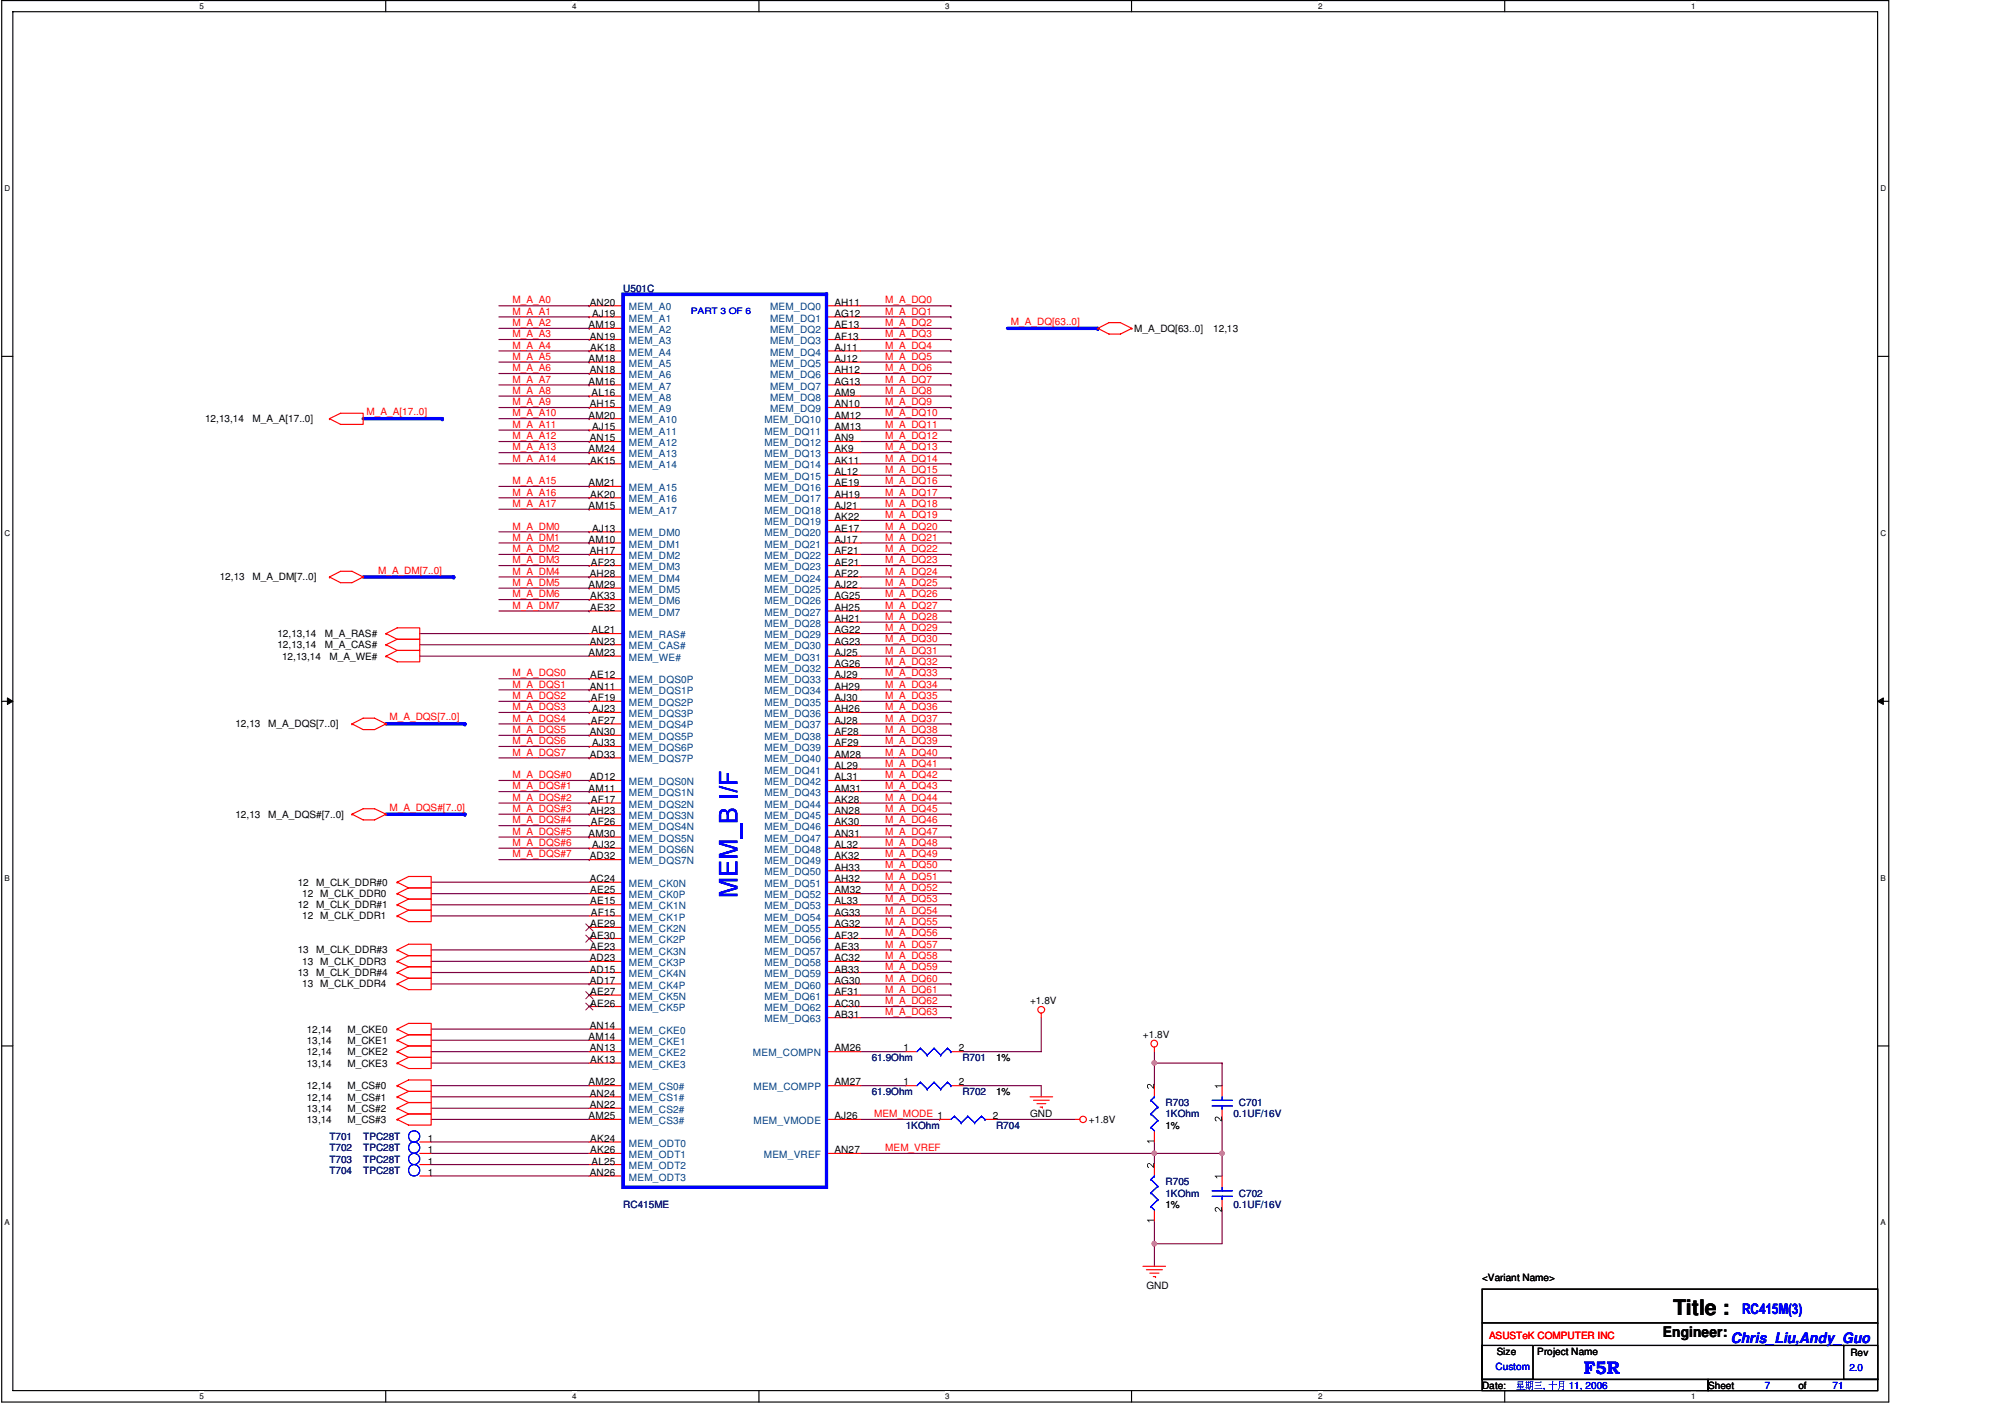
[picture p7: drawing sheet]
<svg xmlns="http://www.w3.org/2000/svg" width="297mm" height="210mm" viewBox="0 0 297 210" stroke-linecap="round" stroke-linejoin="round" font-family="sans-serif">
<defs><g id="words">
<text font-size="3.2" x="247.9" y="194.7">Title :</text>
<text font-size="2.7" fill="#00f" x="234.7" y="203.5">F5R</text>
<text font-size="2.2" x="246.3" y="198">Engineer:</text>
<g font-size="2.2" fill="#00f">
<text x="258.1" y="194.6">RC415M(3)</text>
<text x="256.4" y="198.9">Chris_Liu,Andy_Guo</text>
</g>
<g font-size="1.5" fill="#f00">
<text x="75.9" y="46.6">M_A_A1</text>
<text x="75.9" y="45">M_A_A0</text>
<text x="131.1" y="45">M_A_DQ0</text>
<text x="131.1" y="46.6">M_A_DQ1</text>
<text x="75.9" y="51.6">M_A_A4</text>
<text x="75.9" y="53.3">M_A_A5</text>
<text x="75.9" y="48.3">M_A_A2</text>
<text x="75.9" y="50">M_A_A3</text>
<text x="131.1" y="48.3">M_A_DQ2</text>
<text x="131.1" y="50">M_A_DQ3</text>
<text x="131.1" y="51.6">M_A_DQ4</text>
<text x="131.1" y="53.3">M_A_DQ5</text>
<text x="149.8" y="48.1">M_A_DQ[63..0]</text>
<text x="75.9" y="56.7">M_A_A7</text>
<text x="75.9" y="55">M_A_A6</text>
<text x="75.9" y="58.3">M_A_A8</text>
<text x="131.1" y="56.7">M_A_DQ7</text>
<text x="131.1" y="58.3">M_A_DQ8</text>
<text x="131.1" y="55">M_A_DQ6</text>
<text x="54.3" y="61.5">M_A_A[17..0]</text>
<text x="75.9" y="61.7">M_A_A10</text>
<text x="75.9" y="63.4">M_A_A11</text>
<text x="75.9" y="60">M_A_A9</text>
<text x="75.9" y="65.1">M_A_A12</text>
<text x="131.1" y="61.7">M_A_DQ10</text>
<text x="131.1" y="63.4">M_A_DQ11</text>
<text x="131.1" y="65.1">M_A_DQ12</text>
<text x="131.1" y="60">M_A_DQ9</text>
<text x="75.9" y="66.7">M_A_A13</text>
<text x="75.9" y="68.4">M_A_A14</text>
<text x="75.9" y="71.7">M_A_A15</text>
<text x="131.1" y="68.4">M_A_DQ14</text>
<text x="131.1" y="70.1">M_A_DQ15</text>
<text x="131.1" y="71.7">M_A_DQ16</text>
<text x="131.1" y="66.7">M_A_DQ13</text>
<text x="75.9" y="75.1">M_A_A17</text>
<text x="75.9" y="73.4">M_A_A16</text>
<text x="131.1" y="75.1">M_A_DQ18</text>
<text x="131.1" y="76.8">M_A_DQ19</text>
<text x="131.1" y="73.4">M_A_DQ17</text>
<text x="75.9" y="81.8">M_A_DM2</text>
<text x="75.9" y="78.4">M_A_DM0</text>
<text x="75.9" y="83.4">M_A_DM3</text>
<text x="75.9" y="80.1">M_A_DM1</text>
<text x="131.1" y="78.4">M_A_DQ20</text>
<text x="131.1" y="80.1">M_A_DQ21</text>
<text x="131.1" y="83.4">M_A_DQ23</text>
<text x="131.1" y="81.8">M_A_DQ22</text>
<text x="56" y="85">M_A_DM[7..0]</text>
<text x="75.9" y="85.1">M_A_DM4</text>
<text x="75.9" y="86.8">M_A_DM5</text>
<text x="75.9" y="88.5">M_A_DM6</text>
<text x="131.1" y="88.5">M_A_DQ26</text>
<text x="131.1" y="85.1">M_A_DQ24</text>
<text x="131.1" y="86.8">M_A_DQ25</text>
<text x="75.9" y="90.2">M_A_DM7</text>
<text x="131.1" y="95.2">M_A_DQ30</text>
<text x="131.1" y="90.2">M_A_DQ27</text>
<text x="131.1" y="91.8">M_A_DQ28</text>
<text x="131.1" y="93.5">M_A_DQ29</text>
<text x="75.9" y="101.9">M_A_DQS1</text>
<text x="75.9" y="100.2">M_A_DQS0</text>
<text x="131.1" y="101.9">M_A_DQ34</text>
<text x="131.1" y="96.9">M_A_DQ31</text>
<text x="131.1" y="98.6">M_A_DQ32</text>
<text x="131.1" y="100.2">M_A_DQ33</text>
<text x="57.7" y="106.7">M_A_DQS[7..0]</text>
<text x="75.9" y="105.2">M_A_DQS3</text>
<text x="75.9" y="106.9">M_A_DQS4</text>
<text x="75.9" y="103.5">M_A_DQS2</text>
<text x="131.1" y="103.5">M_A_DQ35</text>
<text x="131.1" y="105.2">M_A_DQ36</text>
<text x="131.1" y="106.9">M_A_DQ37</text>
<text x="75.9" y="108.6">M_A_DQS5</text>
<text x="75.9" y="111.9">M_A_DQS7</text>
<text x="75.9" y="110.2">M_A_DQS6</text>
<text x="131.1" y="113.6">M_A_DQ41</text>
<text x="131.1" y="110.2">M_A_DQ39</text>
<text x="131.1" y="108.6">M_A_DQ38</text>
<text x="131.1" y="111.9">M_A_DQ40</text>
<text x="75.9" y="118.6">M_A_DQS#2</text>
<text x="75.9" y="115.3">M_A_DQS#0</text>
<text x="75.9" y="116.9">M_A_DQS#1</text>
<text x="131.1" y="116.9">M_A_DQ43</text>
<text x="131.1" y="118.6">M_A_DQ44</text>
<text x="131.1" y="115.3">M_A_DQ42</text>
<text x="57.7" y="120.1">M_A_DQS#[7..0]</text>
<text x="75.9" y="123.7">M_A_DQS#5</text>
<text x="75.9" y="125.3">M_A_DQS#6</text>
<text x="75.9" y="120.3">M_A_DQS#3</text>
<text x="75.9" y="122">M_A_DQS#4</text>
<text x="131.1" y="120.3">M_A_DQ45</text>
<text x="131.1" y="123.7">M_A_DQ47</text>
<text x="131.1" y="125.3">M_A_DQ48</text>
<text x="131.1" y="122">M_A_DQ46</text>
<text x="75.9" y="127">M_A_DQS#7</text>
<text x="131.1" y="128.7">M_A_DQ50</text>
<text x="131.1" y="130.3">M_A_DQ51</text>
<text x="131.1" y="127">M_A_DQ49</text>
<text x="131.1" y="133.7">M_A_DQ53</text>
<text x="131.1" y="135.3">M_A_DQ54</text>
<text x="131.1" y="132">M_A_DQ52</text>
<text x="131.1" y="137">M_A_DQ55</text>
<text x="131.1" y="142.1">M_A_DQ58</text>
<text x="131.1" y="138.7">M_A_DQ56</text>
<text x="131.1" y="143.7">M_A_DQ59</text>
<text x="131.1" y="140.4">M_A_DQ57</text>
<text x="131.1" y="145.4">M_A_DQ60</text>
<text x="131.1" y="147.1">M_A_DQ61</text>
<text x="131.1" y="148.8">M_A_DQ62</text>
<text x="131.1" y="150.4">M_A_DQ63</text>
<text x="129.5" y="165.5">MEM_MODE 1</text>
<text x="131.1" y="170.5">MEM_VREF</text>
<text x="220.6" y="198.3">ASUSTeK COMPUTER INC</text>
</g>
<g font-size="1.5">
<text x="87.4" y="45.3">AN20</text>
<text x="87.7" y="46.9">AJ19</text>
<text x="123.6" y="45.3">AH11</text>
<text x="123.6" y="46.9">AG12</text>
<text x="87.2" y="48.6">AM19</text>
<text x="87.2" y="53.6">AM18</text>
<text x="87.4" y="50.3">AN19</text>
<text x="87.5" y="51.9">AK18</text>
<text x="123.6" y="48.6">AE13</text>
<text x="123.6" y="50.3">AF13</text>
<text x="123.6" y="51.9">AJ11</text>
<text x="123.6" y="53.6">AJ12</text>
<text x="168" y="49.1">M_A_DQ[63..0]</text>
<text x="179.7" y="49.1">12,13</text>
<text x="87.2" y="57">AM16</text>
<text x="87.4" y="55.3">AN18</text>
<text x="87.6" y="58.7">AL16</text>
<text x="123.6" y="55.3">AH12</text>
<text x="123.6" y="57">AG13</text>
<text x="123.6" y="58.7">AM9</text>
<text x="30.4" y="62.6">12,13,14</text>
<text x="37.4" y="62.6">M_A_A[17..0]</text>
<text x="87.2" y="62">AM20</text>
<text x="87.4" y="60.3">AH15</text>
<text x="87.4" y="65.4">AN15</text>
<text x="87.7" y="63.7">AJ15</text>
<text x="123.6" y="62">AM12</text>
<text x="123.6" y="63.7">AM13</text>
<text x="123.6" y="65.4">AN9</text>
<text x="123.6" y="60.3">AN10</text>
<text x="87.2" y="67">AM24</text>
<text x="87.5" y="68.7">AK15</text>
<text x="123.6" y="67">AK9</text>
<text x="123.6" y="68.7">AK11</text>
<text x="123.6" y="70.4">AL12</text>
<text x="87.2" y="72.1">AM21</text>
<text x="87.2" y="75.4">AM15</text>
<text x="87.5" y="73.7">AK20</text>
<text x="123.6" y="72.1">AE19</text>
<text x="123.6" y="73.7">AH19</text>
<text x="123.6" y="75.4">AJ21</text>
<text x="123.6" y="77.1">AK22</text>
<text x="87.2" y="80.4">AM10</text>
<text x="87.4" y="82.1">AH17</text>
<text x="87.5" y="83.8">AF23</text>
<text x="87.7" y="78.7">AJ13</text>
<text x="123.6" y="78.7">AE17</text>
<text x="123.6" y="80.4">AJ17</text>
<text x="123.6" y="82.1">AF21</text>
<text x="123.6" y="83.8">AE21</text>
<text x="32.6" y="86">12,13</text>
<text x="37.4" y="86">M_A_DM[7..0]</text>
<text x="87.2" y="87.1">AM29</text>
<text x="87.4" y="85.4">AH28</text>
<text x="87.5" y="88.8">AK33</text>
<text x="123.6" y="85.4">AF22</text>
<text x="123.6" y="87.1">AJ22</text>
<text x="123.6" y="88.8">AG25</text>
<text x="41.1" y="94.4">12,13,14</text>
<text x="48.1" y="94.4">M_A_RAS#</text>
<text x="87.4" y="95.5">AN23</text>
<text x="87.5" y="90.5">AE32</text>
<text x="87.6" y="93.8">AL21</text>
<text x="123.6" y="90.5">AH25</text>
<text x="123.6" y="92.2">AH21</text>
<text x="123.6" y="93.8">AG22</text>
<text x="123.6" y="95.5">AG23</text>
<text x="41.1" y="96.1">12,13,14</text>
<text x="41.8" y="97.7">12,13,14</text>
<text x="48.1" y="96.1">M_A_CAS#</text>
<text x="48.8" y="97.7">M_A_WE#</text>
<text x="87.2" y="97.2">AM23</text>
<text x="87.5" y="100.5">AE12</text>
<text x="123.6" y="97.2">AJ25</text>
<text x="123.6" y="98.8">AG26</text>
<text x="123.6" y="100.5">AJ29</text>
<text x="34.9" y="107.7">12,13</text>
<text x="39.7" y="107.7">M_A_DQS[7..0]</text>
<text x="87.4" y="102.2">AN11</text>
<text x="87.5" y="103.8">AF19</text>
<text x="87.5" y="107.2">AF27</text>
<text x="87.7" y="105.5">AJ23</text>
<text x="123.6" y="102.2">AH29</text>
<text x="123.6" y="103.8">AJ30</text>
<text x="123.6" y="105.5">AH26</text>
<text x="123.6" y="107.2">AJ28</text>
<text x="87.4" y="108.9">AN30</text>
<text x="87.4" y="112.2">AD33</text>
<text x="87.7" y="110.6">AJ33</text>
<text x="123.6" y="108.9">AF28</text>
<text x="123.6" y="110.6">AF29</text>
<text x="123.6" y="112.2">AM28</text>
<text x="123.6" y="113.9">AL29</text>
<text x="87.2" y="117.3">AM11</text>
<text x="87.4" y="115.6">AD12</text>
<text x="87.5" y="118.9">AF17</text>
<text x="123.6" y="115.6">AL31</text>
<text x="123.6" y="117.3">AM31</text>
<text x="123.6" y="118.9">AK28</text>
<text x="34.9" y="121.2">12,13</text>
<text x="39.7" y="121.2">M_A_DQS#[7..0]</text>
<text x="87.2" y="124">AM30</text>
<text x="87.4" y="120.6">AH23</text>
<text x="87.5" y="122.3">AF26</text>
<text x="87.7" y="125.6">AJ32</text>
<text x="123.6" y="120.6">AN28</text>
<text x="123.6" y="122.3">AK30</text>
<text x="123.6" y="124">AN31</text>
<text x="123.6" y="125.6">AL32</text>
<text x="44.1" y="131.2">12</text>
<text x="46.8" y="131.2">M_CLK_DDR#0</text>
<text x="87.4" y="127.3">AD32</text>
<text x="87.4" y="130.6">AC24</text>
<text x="123.6" y="127.3">AK32</text>
<text x="123.6" y="129">AH33</text>
<text x="123.6" y="130.6">AH32</text>
<text x="44.1" y="134.5">12</text>
<text x="44.8" y="136.2">12</text>
<text x="44.8" y="132.8">12</text>
<text x="46.8" y="134.5">M_CLK_DDR#1</text>
<text x="47.5" y="136.2">M_CLK_DDR1</text>
<text x="47.5" y="132.8">M_CLK_DDR0</text>
<text x="87.5" y="132.3">AE25</text>
<text x="87.5" y="134">AE15</text>
<text x="87.5" y="137.3">AE29</text>
<text x="87.5" y="135.7">AF15</text>
<text x="123.6" y="132.3">AM32</text>
<text x="123.6" y="134">AL33</text>
<text x="123.6" y="135.7">AG33</text>
<text x="123.6" y="137.3">AG32</text>
<text x="44.1" y="141.2">13</text>
<text x="44.8" y="142.9">13</text>
<text x="46.8" y="141.2">M_CLK_DDR#3</text>
<text x="47.5" y="142.9">M_CLK_DDR3</text>
<text x="87.4" y="142.4">AD23</text>
<text x="87.5" y="139">AE30</text>
<text x="87.5" y="140.7">AE23</text>
<text x="123.6" y="139">AF32</text>
<text x="123.6" y="140.7">AE33</text>
<text x="123.6" y="142.4">AC32</text>
<text x="44.1" y="144.6">13</text>
<text x="44.8" y="146.3">13</text>
<text x="46.8" y="144.6">M_CLK_DDR#4</text>
<text x="47.5" y="146.3">M_CLK_DDR4</text>
<text x="87.4" y="144.1">AD15</text>
<text x="87.4" y="145.7">AD17</text>
<text x="87.5" y="147.4">AE27</text>
<text x="87.5" y="149.1">AE26</text>
<text x="123.6" y="144.1">AB33</text>
<text x="123.6" y="145.7">AG30</text>
<text x="123.6" y="147.4">AF31</text>
<text x="123.6" y="149.1">AC30</text>
<text x="152.6" y="148.8">+1.8V</text>
<text x="45.5" y="153">12,14</text>
<text x="45.5" y="154.6">13,14</text>
<text x="51.5" y="153">M_CKE0</text>
<text x="51.5" y="154.6">M_CKE1</text>
<text x="87.2" y="154.1">AM14</text>
<text x="87.4" y="152.4">AN14</text>
<text x="87.4" y="155.7">AN13</text>
<text x="123.6" y="150.7">AB31</text>
<text x="123.6" y="155.7">AM26</text>
<text x="133.9" y="155.7">1</text>
<text x="142.1" y="155.7">2</text>
<text x="169.3" y="153.8">+1.8V</text>
<text x="45.5" y="156.3">12,14</text>
<text x="45.5" y="161.3">12,14</text>
<text x="45.5" y="158">13,14</text>
<text x="51.5" y="156.3">M_CKE2</text>
<text x="51.5" y="161.3">M_CS#0</text>
<text x="51.5" y="158">M_CKE3</text>
<text x="87.2" y="160.8">AM22</text>
<text x="87.5" y="157.4">AK13</text>
<text x="123.6" y="160.8">AM27</text>
<text x="133.9" y="160.8">1</text>
<text x="142.1" y="160.8">2</text>
<text x="147.6" y="157.1">1%</text>
<text x="45.5" y="166.3">13,14</text>
<text x="45.5" y="164.7">13,14</text>
<text x="45.5" y="163">12,14</text>
<text x="51.5" y="166.3">M_CS#3</text>
<text x="51.5" y="164.7">M_CS#2</text>
<text x="51.5" y="163">M_CS#1</text>
<text x="87.2" y="165.8">AM25</text>
<text x="87.4" y="162.5">AN24</text>
<text x="87.4" y="164.1">AN22</text>
<text x="123.6" y="165.8">AJ26</text>
<text x="147.1" y="165.8">2</text>
<text x="147.6" y="162.2">1%</text>
<text x="152.6" y="165.5">GND</text>
<text x="161.3" y="166.3">+1.8V</text>
<text x="172.7" y="167.2">1%</text>
<text x="63.4" y="169.2">1</text>
<text x="63.4" y="170.8">1</text>
<text x="63.4" y="172.5">1</text>
<text x="87.5" y="169.2">AK24</text>
<text x="87.5" y="170.8">AK26</text>
<text x="87.6" y="172.5">AL25</text>
<text x="123.6" y="170.8">AN27</text>
<text x="63.4" y="174.2">1</text>
<text x="87.4" y="174.2">AN26</text>
<text x="172.7" y="178.9">1%</text>
<text x="169.8" y="191">GND</text>
<text x="219.6" y="189.8">&lt;Variant Name&gt;</text>
<text x="221.7" y="200.7">Size</text>
<text x="227.7" y="200.7">Project Name</text>
<text x="274.1" y="200.8">Rev</text>
<text x="219.6" y="205.7">Date:</text>
<text x="253.1" y="205.7">Sheet</text>
<text x="266.4" y="205.7">of</text>
</g>
<g font-size="1.5" fill="#000080">
<text x="92.3" y="43.3">U501C</text>
<text x="129.2" y="157.1">61.9Ohm</text>
<text x="142.6" y="157.1">R701</text>
<text x="129.2" y="162.2">61.9Ohm</text>
<text x="134.2" y="167.2">1KOhm</text>
<text x="142.6" y="162.2">R702</text>
<text x="147.6" y="167.2">R704</text>
<text x="172.7" y="163.8">R703</text>
<text x="172.7" y="165.5">1KOhm</text>
<text x="182.7" y="165.5">0.1UF/16V</text>
<text x="183.6" y="163.8">C701</text>
<text x="48.8" y="168.9">T701</text>
<text x="48.8" y="170.5">T702</text>
<text x="48.8" y="172.2">T703</text>
<text x="48.8" y="173.9">T704</text>
<text x="53.8" y="168.9">TPC28T</text>
<text x="53.8" y="170.5">TPC28T</text>
<text x="53.8" y="172.2">TPC28T</text>
<text x="53.8" y="173.9">TPC28T</text>
<text x="92.3" y="178.9">RC415ME</text>
<text x="172.7" y="175.6">R705</text>
<text x="172.7" y="177.2">1KOhm</text>
<text x="182.7" y="178.9">0.1UF/16V</text>
<text x="183.6" y="177.2">C702</text>
</g>
<g font-size="1.5" fill="#004080">
<text x="93.2" y="46">MEM_A0</text>
<text x="93.2" y="47.6">MEM_A1</text>
<text x="114.1" y="46">MEM_DQ0</text>
<text x="114.1" y="47.6">MEM_DQ1</text>
<text x="93.2" y="49.3">MEM_A2</text>
<text x="93.2" y="51">MEM_A3</text>
<text x="93.2" y="52.7">MEM_A4</text>
<text x="114.1" y="49.3">MEM_DQ2</text>
<text x="114.1" y="51">MEM_DQ3</text>
<text x="114.1" y="52.7">MEM_DQ4</text>
<text x="93.2" y="54.3">MEM_A5</text>
<text x="93.2" y="56">MEM_A6</text>
<text x="93.2" y="57.7">MEM_A7</text>
<text x="93.2" y="59.4">MEM_A8</text>
<text x="114.1" y="54.3">MEM_DQ5</text>
<text x="114.1" y="56">MEM_DQ6</text>
<text x="114.1" y="57.7">MEM_DQ7</text>
<text x="114.1" y="59.4">MEM_DQ8</text>
<text x="93.2" y="61">MEM_A9</text>
<text x="93.2" y="62.7">MEM_A10</text>
<text x="93.2" y="64.4">MEM_A11</text>
<text x="113.2" y="62.7">MEM_DQ10</text>
<text x="113.2" y="64.4">MEM_DQ11</text>
<text x="114.1" y="61">MEM_DQ9</text>
<text x="93.2" y="66.1">MEM_A12</text>
<text x="93.2" y="67.7">MEM_A13</text>
<text x="93.2" y="69.4">MEM_A14</text>
<text x="113.2" y="66.1">MEM_DQ12</text>
<text x="113.2" y="67.7">MEM_DQ13</text>
<text x="113.2" y="69.4">MEM_DQ14</text>
<text x="113.2" y="71.1">MEM_DQ15</text>
<text x="93.2" y="72.7">MEM_A15</text>
<text x="93.2" y="74.4">MEM_A16</text>
<text x="93.2" y="76.1">MEM_A17</text>
<text x="113.2" y="72.7">MEM_DQ16</text>
<text x="113.2" y="74.4">MEM_DQ17</text>
<text x="113.2" y="76.1">MEM_DQ18</text>
<text x="113.2" y="77.8">MEM_DQ19</text>
<text x="93.2" y="79.5">MEM_DM0</text>
<text x="93.2" y="81.1">MEM_DM1</text>
<text x="93.2" y="82.8">MEM_DM2</text>
<text x="113.2" y="79.5">MEM_DQ20</text>
<text x="113.2" y="81.1">MEM_DQ21</text>
<text x="113.2" y="82.8">MEM_DQ22</text>
<text x="93.2" y="84.5">MEM_DM3</text>
<text x="93.2" y="86.1">MEM_DM4</text>
<text x="93.2" y="87.8">MEM_DM5</text>
<text x="93.2" y="89.5">MEM_DM6</text>
<text x="113.2" y="84.5">MEM_DQ23</text>
<text x="113.2" y="86.1">MEM_DQ24</text>
<text x="113.2" y="87.8">MEM_DQ25</text>
<text x="113.2" y="89.5">MEM_DQ26</text>
<text x="93.2" y="91.2">MEM_DM7</text>
<text x="93.2" y="94.5">MEM_RAS#</text>
<text x="113.2" y="91.2">MEM_DQ27</text>
<text x="113.2" y="92.8">MEM_DQ28</text>
<text x="113.2" y="94.5">MEM_DQ29</text>
<text x="93.2" y="96.2">MEM_CAS#</text>
<text x="93.2" y="97.9">MEM_WE#</text>
<text x="93.2" y="101.2">MEM_DQS0P</text>
<text x="113.2" y="96.2">MEM_DQ30</text>
<text x="113.2" y="97.9">MEM_DQ31</text>
<text x="113.2" y="99.5">MEM_DQ32</text>
<text x="113.2" y="101.2">MEM_DQ33</text>
<text x="93.2" y="102.9">MEM_DQS1P</text>
<text x="93.2" y="104.6">MEM_DQS2P</text>
<text x="93.2" y="106.2">MEM_DQS3P</text>
<text x="93.2" y="107.9">MEM_DQS4P</text>
<text x="113.2" y="102.9">MEM_DQ34</text>
<text x="113.2" y="104.6">MEM_DQ35</text>
<text x="113.2" y="106.2">MEM_DQ36</text>
<text x="113.2" y="107.9">MEM_DQ37</text>
<text x="93.2" y="109.6">MEM_DQS5P</text>
<text x="93.2" y="111.3">MEM_DQS6P</text>
<text x="93.2" y="112.9">MEM_DQS7P</text>
<text x="113.2" y="109.6">MEM_DQ38</text>
<text x="113.2" y="111.3">MEM_DQ39</text>
<text x="113.2" y="112.9">MEM_DQ40</text>
<text x="93.2" y="116.3">MEM_DQS0N</text>
<text x="93.2" y="117.9">MEM_DQS1N</text>
<text x="93.2" y="119.6">MEM_DQS2N</text>
<text x="113.2" y="114.6">MEM_DQ41</text>
<text x="113.2" y="116.3">MEM_DQ42</text>
<text x="113.2" y="117.9">MEM_DQ43</text>
<text x="113.2" y="119.6">MEM_DQ44</text>
<text x="93.2" y="121.3">MEM_DQS3N</text>
<text x="93.2" y="123">MEM_DQS4N</text>
<text x="93.2" y="124.7">MEM_DQS5N</text>
<text x="113.2" y="121.3">MEM_DQ45</text>
<text x="113.2" y="123">MEM_DQ46</text>
<text x="113.2" y="124.7">MEM_DQ47</text>
<text x="93.2" y="126.3">MEM_DQS6N</text>
<text x="93.2" y="128">MEM_DQS7N</text>
<text x="93.2" y="131.4">MEM_CK0N</text>
<text x="113.2" y="126.3">MEM_DQ48</text>
<text x="113.2" y="128">MEM_DQ49</text>
<text x="113.2" y="129.7">MEM_DQ50</text>
<text x="113.2" y="131.4">MEM_DQ51</text>
<text x="93.2" y="133">MEM_CK0P</text>
<text x="93.2" y="134.7">MEM_CK1N</text>
<text x="93.2" y="136.4">MEM_CK1P</text>
<text x="113.2" y="133">MEM_DQ52</text>
<text x="113.2" y="134.7">MEM_DQ53</text>
<text x="113.2" y="136.4">MEM_DQ54</text>
<text x="93.2" y="138">MEM_CK2N</text>
<text x="93.2" y="139.7">MEM_CK2P</text>
<text x="93.2" y="141.4">MEM_CK3N</text>
<text x="93.2" y="143.1">MEM_CK3P</text>
<text x="113.2" y="138">MEM_DQ55</text>
<text x="113.2" y="139.7">MEM_DQ56</text>
<text x="113.2" y="141.4">MEM_DQ57</text>
<text x="113.2" y="143.1">MEM_DQ58</text>
<text x="93.2" y="144.7">MEM_CK4N</text>
<text x="93.2" y="146.4">MEM_CK4P</text>
<text x="93.2" y="148.1">MEM_CK5N</text>
<text x="93.2" y="149.8">MEM_CK5P</text>
<text x="113.2" y="144.7">MEM_DQ59</text>
<text x="113.2" y="146.4">MEM_DQ60</text>
<text x="113.2" y="148.1">MEM_DQ61</text>
<text x="113.2" y="149.8">MEM_DQ62</text>
<text x="93.2" y="153.1">MEM_CKE0</text>
<text x="93.2" y="154.8">MEM_CKE1</text>
<text x="113.2" y="151.4">MEM_DQ63</text>
<text x="93.2" y="161.5">MEM_CS0#</text>
<text x="93.2" y="156.5">MEM_CKE2</text>
<text x="93.2" y="158.2">MEM_CKE3</text>
<text x="111.5" y="156.5">MEM_COMPN</text>
<text x="111.6" y="161.5">MEM_COMPP</text>
<text x="93.2" y="163.2">MEM_CS1#</text>
<text x="93.2" y="164.8">MEM_CS2#</text>
<text x="93.2" y="166.5">MEM_CS3#</text>
<text x="111.6" y="166.5">MEM_VMODE</text>
<text x="93.2" y="169.8">MEM_ODT0</text>
<text x="93.2" y="171.5">MEM_ODT1</text>
<text x="93.2" y="173.2">MEM_ODT2</text>
<text x="113.2" y="171.5">MEM_VREF</text>
<text x="93.2" y="174.9">MEM_ODT3</text>
</g>
<g font-size="1.5" fill="#00f">
<text x="221.6" y="203">Custom</text>
<text x="274" y="203.2">2.0</text>
<text x="228.6" y="205.7">,</text>
<text x="232.4" y="205.7">11, 2006</text>
<text x="261.4" y="205.7">7</text>
<text x="271.5" y="205.7">71</text>
</g>
<text font-size="1.3" fill="#00f" x="102.4" y="46.5">PART 3 OF 6</text>
<g font-size="1.2">
<text x="29.5" y="1.4">5</text>
<text x="84.7" y="1.4">4</text>
<text x="140" y="1.4">3</text>
<text x="195.3" y="1.4">2</text>
<text x="250.5" y="1.4">1</text>
<text x=".7" y="28.4">D</text>
<text x="278.6" y="28.4">D</text>
<text x=".7" y="79.4">C</text>
<text x="278.6" y="79.4">C</text>
<text x=".7" y="130.5">B</text>
<text x="278.6" y="130.5">B</text>
<text x=".7" y="181.5">A</text>
<text x="278.6" y="181.5">A</text>
<text x="29.5" y="207.3">5</text>
<text x="84.7" y="207.3">4</text>
<text x="140" y="207.3">3</text>
<text x="195.3" y="207.3">2</text>
<text x="250.5" y="207.3">1</text>
</g>
</g></defs>
<path d="M.3 .1h279.5v207.6h-279.5zM1.9 1.7h276.3v204.3h-276.3z" fill="none" stroke="#000" stroke-width=".17"/>
<g fill="#fff">
<path d="M29.5 .3h.7v1.3h-.7z"/>
<path d="M29.5 206.2h.7v1.4h-.7z"/>
</g>
<path d="M57.1 .1v1.6M57.1 206v1.7" fill="none" stroke="#000" stroke-width=".17"/>
<g fill="#fff">
<path d="M84.7 .3h.7v1.3h-.7z"/>
<path d="M84.7 206.2h.7v1.4h-.7z"/>
</g>
<path d="M112.4 .1v1.6M112.4 206v1.7" fill="none" stroke="#000" stroke-width=".17"/>
<g fill="#fff">
<path d="M140 .3h.7v1.3h-.7z"/>
<path d="M140 206.2h.7v1.4h-.7z"/>
</g>
<path d="M167.6 .1v1.6M167.6 206v1.7" fill="none" stroke="#000" stroke-width=".17"/>
<g fill="#fff">
<path d="M195.2 .3h.8v1.3h-.8z"/>
<path d="M195.2 206.2h.8v1.4h-.8z"/>
</g>
<path d="M222.9 .1v1.6M222.9 206v1.7" fill="none" stroke="#000" stroke-width=".17"/>
<g fill="#fff">
<path d="M250.5 .3h.7v1.3h-.7z"/>
<path d="M250.5 206.2h.7v1.4h-.7z"/>
<path d="M.6 27.3h.9v1.3h-.9z"/>
<path d="M278.6 27.3h.8v1.3h-.8z"/>
<path d="M.6 78.3h.9v1.4h-.9z"/>
<path d="M278.6 78.3h.8v1.4h-.8z"/>
</g>
<path d="M.3 52.8h1.6M278.2 52.8h1.6" fill="none" stroke="#000" stroke-width=".17"/>
<g fill="#fff">
<path d="M.6 129.4h.9v1.4h-.9z"/>
<path d="M278.6 129.4h.8v1.4h-.8z"/>
</g>
<path d="M.3 103.9h1.6M278.2 103.9h1.6" fill="none" stroke="#000" stroke-width=".17"/>
<path d="M1.1 103.4l.8 .5-.8 .5zM278.2 103.9l.8-.5v1z" fill="#000"/>
<path d="M1.1 103.4l.8 .5-.8 .5zM278.2 103.9l.8-.5v1z" fill="none" stroke="#000" stroke-width=".15"/>
<g fill="#fff">
<path d="M.6 180.4h.9v1.4h-.9z"/>
<path d="M278.6 180.4h.8v1.4h-.8z"/>
</g>
<path d="M.3 154.9h1.6M278.2 154.9h1.6" fill="none" stroke="#000" stroke-width=".17"/>
<g fill="none" stroke="#800040" stroke-width=".17">
<path d="M73.9 46.9h13.4M73.9 52h13.4M73.9 53.6h13.4M73.9 57h13.4M73.9 55.3h13.4M73.9 58.7h13.4M73.9 48.6h13.4M73.9 50.3h13.4M73.9 45.3h13.4M87.3 46.9h.1M87.3 52h.1M87.3 53.6h.1"/>
<path d="M87.3 57h.1M87.3 55.3h.1M87.3 58.7h.1M87.3 48.6h.1M87.3 50.3h.1M87.3 45.3h.1M127.5 46.9h13.4M127.5 52h13.4M127.5 53.6h13.4M127.5 57h13.4M127.5 55.3h13.4M127.5 58.7h13.4"/>
<path d="M127.5 48.6h13.4M127.5 50.3h13.4M127.5 45.3h13.4M140.9 48.6h.1M140.9 57h.1M140.9 50.3h.1M140.9 58.7h.1M140.9 52h.1M140.9 53.6h.1M140.9 45.3h.1M140.9 55.3h.1M140.9 46.9h.1"/>
<path d="M73.9 67.1h13.4M73.9 68.7h13.4M73.9 62h13.4M73.9 63.7h13.4M73.9 60.4h13.4M73.9 65.4h13.4M73.9 72.1h13.4M73.9 75.4h13.4M73.9 73.7h13.4M73.9 78.8h13.4M87.3 67.1h.1M87.3 68.7h.1"/>
<path d="M87.3 62h.1M87.3 63.7h.1M87.3 60.4h.1M87.3 65.4h.1M87.3 72.1h.1M87.3 75.4h.1M87.3 73.7h.1M87.3 78.8h.1M127.5 67.1h13.4M127.5 68.7h13.4M127.5 62h13.4M127.5 63.7h13.4"/>
<path d="M127.5 60.4h13.4M127.5 65.4h13.4M127.5 72.1h13.4M127.5 75.4h13.4M127.5 73.7h13.4M127.5 78.8h13.4M127.5 70.4h13.4M127.5 77.1h13.4M140.9 78.8h.1M140.9 68.7h.1M140.9 62h.1M140.9 70.4h.1"/>
<path d="M140.9 63.7h.1M140.9 75.4h.1M140.9 72.1h.1M140.9 65.4h.1M140.9 60.4h.1M140.9 77.1h.1M140.9 67.1h.1M140.9 73.7h.1M62.2 93.9h25.1M62.2 95.5h25.1M62.2 97.2h25.1M73.9 82.1h13.4"/>
<path d="M73.9 83.8h13.4M73.9 80.4h13.4M73.9 85.5h13.4M73.9 87.1h13.4M73.9 90.5h13.4M73.9 88.8h13.4M87.3 82.1h.1M87.3 83.8h.1M87.3 80.4h.1M87.3 85.5h.1M87.3 87.1h.1M87.3 90.5h.1"/>
<path d="M87.3 88.8h.1M127.5 82.1h13.4M127.5 83.8h13.4M127.5 80.4h13.4M127.5 85.5h13.4M127.5 87.1h13.4M127.5 90.5h13.4M127.5 88.8h13.4M127.5 93.9h13.4M127.5 95.5h13.4M127.5 97.2h13.4M127.5 98.9h13.4"/>
<path d="M127.5 92.2h13.4M140.9 97.2h.1M140.9 95.5h.1M140.9 80.4h.1M140.9 98.9h.1M140.9 88.8h.1M140.9 83.8h.1M140.9 82.1h.1M140.9 85.5h.1M140.9 90.5h.1M140.9 87.1h.1M140.9 92.2h.1"/>
<path d="M140.9 93.9h.1M73.9 105.5h13.4M73.9 102.2h13.4M73.9 107.2h13.4M73.9 108.9h13.4M73.9 119h13.4M73.9 112.3h13.4M73.9 110.6h13.4M73.9 115.6h13.4M73.9 103.9h13.4M73.9 117.3h13.4M73.9 100.5h13.4"/>
<path d="M87.3 105.5h.1M87.3 102.2h.1M87.3 107.2h.1M87.3 108.9h.1M87.3 119h.1M87.3 112.3h.1M87.3 110.6h.1M87.3 115.6h.1M87.3 103.9h.1M87.3 117.3h.1M87.3 100.5h.1M127.5 105.5h13.4"/>
<path d="M127.5 102.2h13.4M127.5 107.2h13.4M127.5 108.9h13.4M127.5 119h13.4M127.5 112.3h13.4M127.5 110.6h13.4M127.5 115.6h13.4M127.5 103.9h13.4M127.5 117.3h13.4M127.5 100.5h13.4M127.5 113.9h13.4M140.9 117.3h.1"/>
<path d="M140.9 102.2h.1M140.9 119h.1M140.9 113.9h.1M140.9 103.9h.1M140.9 105.5h.1M140.9 100.5h.1M140.9 107.2h.1M140.9 110.6h.1M140.9 115.6h.1M140.9 108.9h.1M140.9 112.3h.1M63.9 132.4h23.4"/>
<path d="M63.9 135.7h23.4M63.9 134h23.4M63.9 130.7h23.4M73.9 124h13.4M73.9 127.3h13.4M73.9 125.6h13.4M73.9 120.6h13.4M73.9 122.3h13.4M87.3 124h.1M87.3 127.3h.1M87.3 125.6h.1M87.3 120.6h.1"/>
<path d="M87.3 122.3h.1M127.5 124h13.4M127.5 127.3h13.4M127.5 125.6h13.4M127.5 120.6h13.4M127.5 122.3h13.4M127.5 132.4h13.4M127.5 135.7h13.4M127.5 134h13.4M127.5 130.7h13.4M127.5 139h13.4M127.5 129h13.4"/>
<path d="M127.5 137.4h13.4M140.9 134h.1M140.9 139h.1M140.9 135.7h.1M140.9 120.6h.1M140.9 124h.1M140.9 132.4h.1M140.9 129h.1M140.9 125.6h.1M140.9 122.3h.1M140.9 130.7h.1M140.9 127.3h.1"/>
<path d="M140.9 137.4h.1M63.9 157.5h23.4M63.9 154.1h23.4M63.9 142.4h23.4M63.9 140.7h23.4M63.9 155.8h23.4M63.9 152.4h23.4M127.5 142.4h13.4M127.5 140.7h13.4M127.5 155.8h6.7M127.5 144.1h13.4M127.5 145.8h13.4"/>
<path d="M127.5 147.4h13.4M127.5 150.7h13.4M127.5 149.1h13.4M140.9 142.4h.1M140.9 144.1h.1M140.9 140.7h.1M140.9 145.8h.1M140.9 147.4h.1M140.9 150.7h.1M140.9 149.1h.1M154.3 150.7v5.1h-11.7M63.9 160.8h23.4"/>
<path d="M63.9 172.5h23.4M63.9 162.5h23.4M63.9 165.8h23.4M63.9 164.2h23.4M63.9 174.2h23.4M63.9 169.2h23.4M63.9 170.9h23.4M127.5 160.8h6.7M127.5 165.8h11.7M139.2 165.8h.1M142.6 160.8h11.7v1.7M147.6 165.8h11.7"/>
<path d="M181.1 179.2v5M171 184.2h.1M171 180.9v3.3"/>
</g>
<path d="M149.3 48.6h13.3M162.6 48.6h.1M53.8 62h11.7M65.5 62h.1M53.8 85.5h13.4M67.2 85.5h.1M57.2 107.2h11.7M68.9 107.2h.1M57.2 120.6h11.7M68.9 120.6h.1" fill="none" stroke="#00f" stroke-width=".51"/>
<circle cx="171" cy="184.2" r=".33" fill="#f0f"/>
<circle cx="171" cy="184.2" r=".33" fill="none" stroke="#f0f" stroke-width=".17"/>
<path d="M171 157.5v3.3M127.5 170.9h43.5M171 170.9h.1M171 169.2v3.3M181.1 170.9v3.3M181.1 184.2h-10.1v3.4" fill="none" stroke="#800040" stroke-width=".17"/>
<circle cx="171" cy="170.8" r=".32" fill="#f0f"/>
<circle cx="171" cy="170.8" r=".32" fill="none" stroke="#f0f" stroke-width=".17"/>
<path d="M181.1 157.5v3.3M171 170.9h10.1M181.1 170.9h.1M181.1 165.8v5.1" fill="none" stroke="#800040" stroke-width=".17"/>
<circle cx="181" cy="170.8" r=".32" fill="#f0f"/>
<circle cx="181" cy="170.8" r=".32" fill="none" stroke="#f0f" stroke-width=".17"/>
<path d="M171 157.5h10.1M181.1 157.5h.1" fill="none" stroke="#800040" stroke-width=".17"/>
<circle cx="171" cy="157.5" r=".32" fill="#f0f"/>
<circle cx="171" cy="157.5" r=".32" fill="none" stroke="#f0f" stroke-width=".17"/>
<path d="M63.9 144.1h23.4M63.9 145.8h23.4M87.3 145.8h.1M171 155.8v1.7" fill="none" stroke="#800040" stroke-width=".17"/>
<g fill="none" stroke="#f00" stroke-width=".17">
<path d="M162.6 48.6h.1M162.6 48.6l1.7-.8h1.7l1.7 .8M162.6 48.6l1.7 .9h1.7l1.7-.9M167.7 48.6h.1M48.8 62l1.7-.8h3.3v1.7h-3.3zM48.8 62h.1M48.8 85.5h.1M48.8 85.5l1.7 .8h1.7l1.6-.8M48.8 85.5l1.7-.9h1.7l1.6 .9M53.8 85.5h.1M57.2 97.2h.1M57.2 93.9l1.6-.9h3.4v1.7h-3.4"/>
<path d="M57.2 93.9h.1M57.2 95.5h.1M57.2 93.9l1.6 .8M57.2 95.5l1.6 .9M58.8 96.4h3.4v1.6h-3.4l-1.6-.8M58.8 94.7h3.4v1.7h-3.4M58.8 96.4l-1.6 .8M58.8 94.7l-1.6 .8M52.2 107.2h.1M52.2 107.2l1.6 .9h1.7l1.7-.9M52.2 107.2l1.6-.8h1.7l1.7 .8M57.2 107.2h.1"/>
<path d="M52.2 120.6h.1M52.2 120.6l1.6 .9h1.7l1.7-.9M52.2 120.6l1.6-.8h1.7l1.7 .8M57.2 120.6h.1M58.8 134h.1M58.8 135.7h.1M58.8 130.7l1.7-.9h3.4v1.7h-3.4M58.8 130.7h.1M58.8 132.4h.1M58.8 134l1.7 .8M58.8 130.7l1.7 .8M58.8 132.4l1.7 .8"/>
<path d="M60.5 133.2h3.4v1.6h-3.4M60.5 134.8h3.4v1.7h-3.4l-1.7-.8M60.5 131.5h3.4v1.7h-3.4M60.5 133.2l-1.7 .8M60.5 134.8l-1.7 .9M60.5 131.5l-1.7 .9M58.8 152.4l1.7-.8h3.4v1.7h-3.4M58.8 152.4h.1M58.8 142.4h.1M58.8 154.1h.1M58.8 155.8h.1M58.8 157.5h.1"/>
<path d="M58.8 140.7l1.7-.8h3.4v1.7h-3.4M58.8 140.7h.1M58.8 144.1h.1M58.8 145.8h.1M58.8 152.4l1.7 .9M58.8 142.4l1.7 .8M58.8 154.1l1.7 .8M58.8 155.8l1.7 .8M58.8 140.7l1.7 .9M58.8 144.1l1.7 .8M60.5 141.6h3.4v1.6h-3.4M60.5 153.3h3.4v1.6h-3.4"/>
<path d="M60.5 154.9h3.4v1.7h-3.4M60.5 156.6h3.4v1.7h-3.4l-1.7-.8M60.5 143.2h3.4v1.7h-3.4M60.5 144.9h3.4v1.7h-3.4l-1.7-.8M60.5 141.6l-1.7 .8M60.5 153.3l-1.7 .8M60.5 154.9l-1.7 .9M60.5 156.6l-1.7 .9M60.5 143.2l-1.7 .9M60.5 144.9l-1.7 .9M154.3 150.1v.6M171 155.1v.7"/>
<path d="M58.8 165.8h.1M58.8 164.2h.1M58.8 160.8l1.7-.8h3.4v1.7h-3.4M58.8 160.8h.1M58.8 162.5h.1M58.8 164.2l1.7 .8M58.8 160.8l1.7 .9M58.8 162.5l1.7 .8M60.5 165h3.4v1.7h-3.4l-1.7-.9M60.5 163.3h3.4v1.7h-3.4M60.5 161.7h3.4v1.6h-3.4M60.5 165l-1.7 .8"/>
<path d="M60.5 163.3l-1.7 .9M60.5 161.7l-1.7 .8M152.6 162.5h3.4M153.1 163h2.3M153.6 163.5h1.3M154.1 164h.3M154.4 164h.1M159.3 165.8h.7M169.3 187.6h3.4M169.8 188.1h2.4M170.3 188.6h1.4M170.9 189.1h.3"/>
<path d="M171.2 189.1h.1"/>
<circle cx="154.3" cy="149.6" r=".5"/>
<circle cx="171" cy="154.6" r=".5"/>
<circle cx="160.5" cy="165.8" r=".48"/>
</g>
<path d="M219.6 191h58.6v13.3h-58.6zM219.6 199.3h7.5v5h-7.5zM219.6 196h58.6M227.3 199.3h45.8M273.1 199.3h5.1v5h-5.1zM273.1 199.3h.1M278.2 196h.1M219.6 204.3h33.5v1.7h-33.5zM253.1 204.3h25.1v1.7h-25.1z" fill="none" stroke="#000" stroke-width=".17"/>
<g fill="#00f">
<path d="M224.9 204.6l.7 .1zM224.9 204.9h.7zM224.9 205.1h.7zM224.8 204.6v.5h.1v-.5zM225.6 204.6v.5l.1-.5zM225 205.1l-.3 .5 .4-.4zM224.9 205.4h.9l-.2-.1v.1zM224.9 205.5v.1h.8l-.1-.1-.1 .1zM225.2 205.1l.1 .8v-.8zM224.6 205.8l.1 .1 1.2-.1-.1-.1-.1 .1z"/>
<path d="M226.1 205l.4 .1zM226.1 205.3h.4zM226.7 204.6l.4 .1zM226.7 205h.4zM226.7 205.3l.4 .1zM226 204.8v.1l.7-.1-.1-.1-.1 .1zM226.1 204.6l.1 .9v-.9zM226.4 204.6l.1 .9 .1-.9zM225.9 205.4l.1 .1h.6v-.1l-.1 .1zM226.2 205.6l-.3 .3 .4-.2zM226.4 205.6l.1 .2 .1-.1zM226.7 204.6v.7l-.2 .6 .3-.5v-.8zM227 204.6l.1 1.2h-.2l.1 .1 .1-.1 .1-1.1z"/>
<path d="M227.4 204.7l1 .1-.1-.2-.1 .1zM227.5 205.1v.1h.8l-.1-.1-.1 .1zM227.3 205.7h1.2l-.1-.1-.1 .1z"/>
<path d="M229.4 205.1h1.3l-.2-.1v.1zM230 204.6v1.3l.1-1.3z"/>
<path d="M231.1 204.6l.6 .1zM231.1 205h.6zM231.1 205.3l.6 .1zM231 204.6v.9l-.2 .4 .3-.4v-.9zM231.7 204.6l-.1 1.2h-.2l.2 .1h.1v-1.2l.1-.1z"/>
</g>
<path d="M219.6 191h58.6v13.3h-58.6zM219.6 199.3h7.5v5h-7.5zM219.6 196h58.6M227.3 199.3h45.8M273.1 199.3h5.1v5h-5.1zM273.1 199.3h.1M278.2 196h.1M219.6 204.3h33.5v1.7h-33.5zM253.1 204.3h25.1v1.7h-25.1z" fill="none" stroke="#000" stroke-width=".17"/>
<g fill="#00f">
<path d="M224.9 204.6l.7 .1zM224.9 204.9h.7zM224.9 205.1h.7zM224.8 204.6v.5h.1v-.5zM225.6 204.6v.5l.1-.5zM225 205.1l-.3 .5 .4-.4zM224.9 205.4h.9l-.2-.1v.1zM224.9 205.5v.1h.8l-.1-.1-.1 .1zM225.2 205.1l.1 .8v-.8zM224.6 205.8l.1 .1 1.2-.1-.1-.1-.1 .1z"/>
<path d="M226.1 205l.4 .1zM226.1 205.3h.4zM226.7 204.6l.4 .1zM226.7 205h.4zM226.7 205.3l.4 .1zM226 204.8v.1l.7-.1-.1-.1-.1 .1zM226.1 204.6l.1 .9v-.9zM226.4 204.6l.1 .9 .1-.9zM225.9 205.4l.1 .1h.6v-.1l-.1 .1zM226.2 205.6l-.3 .3 .4-.2zM226.4 205.6l.1 .2 .1-.1zM226.7 204.6v.7l-.2 .6 .3-.5v-.8zM227 204.6l.1 1.2h-.2l.1 .1 .1-.1 .1-1.1z"/>
<path d="M227.4 204.7l1 .1-.1-.2-.1 .1zM227.5 205.1v.1h.8l-.1-.1-.1 .1zM227.3 205.7h1.2l-.1-.1-.1 .1z"/>
<path d="M229.4 205.1h1.3l-.2-.1v.1zM230 204.6v1.3l.1-1.3z"/>
<path d="M231.1 204.6l.6 .1zM231.1 205h.6zM231.1 205.3l.6 .1zM231 204.6v.9l-.2 .4 .3-.4v-.9zM231.7 204.6l-.1 1.2h-.2l.2 .1h.1v-1.2l.1-.1z"/>
</g>
<path d="M219.6 191h58.6v13.3h-58.6zM219.6 199.3h7.5v5h-7.5zM219.6 196h58.6M227.3 199.3h45.8M273.1 199.3h5.1v5h-5.1zM273.1 199.3h.1M278.2 196h.1M219.6 204.3h33.5v1.7h-33.5zM253.1 204.3h25.1v1.7h-25.1z" fill="none" stroke="#000" stroke-width=".17"/>
<g fill="#00f">
<path d="M224.9 204.6l.7 .1zM224.9 204.9h.7zM224.9 205.1h.7zM224.8 204.6v.5h.1v-.5zM225.6 204.6v.5l.1-.5zM225 205.1l-.3 .5 .4-.4zM224.9 205.4h.9l-.2-.1v.1zM224.9 205.5v.1h.8l-.1-.1-.1 .1zM225.2 205.1l.1 .8v-.8zM224.6 205.8l.1 .1 1.2-.1-.1-.1-.1 .1z"/>
<path d="M226.1 205l.4 .1zM226.1 205.3h.4zM226.7 204.6l.4 .1zM226.7 205h.4zM226.7 205.3l.4 .1zM226 204.8v.1l.7-.1-.1-.1-.1 .1zM226.1 204.6l.1 .9v-.9zM226.4 204.6l.1 .9 .1-.9zM225.9 205.4l.1 .1h.6v-.1l-.1 .1zM226.2 205.6l-.3 .3 .4-.2zM226.4 205.6l.1 .2 .1-.1zM226.7 204.6v.7l-.2 .6 .3-.5v-.8zM227 204.6l.1 1.2h-.2l.1 .1 .1-.1 .1-1.1z"/>
<path d="M227.4 204.7l1 .1-.1-.2-.1 .1zM227.5 205.1v.1h.8l-.1-.1-.1 .1zM227.3 205.7h1.2l-.1-.1-.1 .1z"/>
<path d="M229.4 205.1h1.3l-.2-.1v.1zM230 204.6v1.3l.1-1.3z"/>
<path d="M231.1 204.6l.6 .1zM231.1 205h.6zM231.1 205.3l.6 .1zM231 204.6v.9l-.2 .4 .3-.4v-.9zM231.7 204.6l-.1 1.2h-.2l.2 .1h.1v-1.2l.1-.1z"/>
</g>
<g fill="none" stroke="#f00" stroke-width=".17">
<path d="M87.3 45.3h5M87.3 46.9h5M87.3 48.6h5M87.3 50.3h5M87.3 52h5M87.3 53.6h5M87.3 55.3h5M87.3 57h5M87.3 58.7h5M122.5 45.3h5M122.5 46.9h5M122.5 48.6h5"/>
<path d="M122.5 50.3h5M122.5 52h5M122.5 53.6h5M122.5 55.3h5M122.5 57h5M122.5 58.7h5M87.3 60.4h5M87.3 62h5M87.3 63.7h5M87.3 65.4h5M87.3 67.1h5M87.3 68.7h5"/>
<path d="M87.3 72.1h5M87.3 73.7h5M87.3 75.4h5M87.3 78.8h5M122.5 60.4h5M122.5 62h5M122.5 63.7h5M122.5 65.4h5M122.5 67.1h5M122.5 68.7h5M122.5 70.4h5M122.5 72.1h5"/>
<path d="M122.5 73.7h5M122.5 75.4h5M122.5 77.1h5M122.5 78.8h5M87.3 80.4h5M87.3 82.1h5M87.3 83.8h5M87.3 85.5h5M87.3 87.1h5M87.3 88.8h5M87.3 90.5h5M87.3 93.9h5"/>
<path d="M87.3 95.5h5M87.3 97.2h5M122.5 80.4h5M122.5 82.1h5M122.5 83.8h5M122.5 85.5h5M122.5 87.1h5M122.5 88.8h5M122.5 90.5h5M122.5 92.2h5M122.5 93.9h5M122.5 95.5h5"/>
<path d="M122.5 97.2h5M122.5 98.9h5M87.3 100.5h5M87.3 102.2h5M87.3 103.9h5M87.3 105.5h5M87.3 107.2h5M87.3 108.9h5M87.3 110.6h5M87.3 112.3h5M87.3 115.6h5M87.3 117.3h5"/>
<path d="M87.3 119h5M122.5 100.5h5M122.5 102.2h5M122.5 103.9h5M122.5 105.5h5M122.5 107.2h5M122.5 108.9h5M122.5 110.6h5M122.5 112.3h5M122.5 113.9h5M122.5 115.6h5M122.5 117.3h5"/>
<path d="M122.5 119h5M87.3 120.6h5M87.3 122.3h5M87.3 124h5M87.3 125.6h5M87.3 127.3h5M87.3 130.7h5M87.3 132.4h5M87.3 134h5M87.3 135.7h5M87.3 137.4h5M87.3 139h5"/>
<path d="M122.5 120.6h5M122.5 122.3h5M122.5 124h5M122.5 125.6h5M122.5 127.3h5M122.5 129h5M122.5 130.7h5M122.5 132.4h5M122.5 134h5M122.5 135.7h5M122.5 137.4h5M122.5 139h5"/>
<path d="M87.3 155.8h5M87.3 140.7h5M87.3 142.4h5M87.3 144.1h5M87.3 145.8h5M87.3 147.4h5M87.3 149.1h5M87.3 152.4h5M87.3 154.1h5M87.3 157.5h5M122.5 155.8h5M122.5 140.7h5"/>
<path d="M122.5 142.4h5M122.5 144.1h5M122.5 145.8h5M122.5 147.4h5M122.5 149.1h5M122.5 150.7h5M134.2 155.8h1.6M140.9 155.8h1.7M62.2 169.2h1.7M62.2 170.9h1.7M62.2 172.5h1.7M62.2 174.2h1.7"/>
<path d="M87.3 160.8h5M87.3 165.8h5M87.3 169.2h5M87.3 170.9h5M87.3 172.5h5M87.3 174.2h5M87.3 162.5h5M87.3 164.2h5M122.5 160.8h5M122.5 165.8h5M122.5 170.9h5M134.2 160.8h1.6"/>
<path d="M139.2 165.8h1.7M140.9 160.8h1.7M145.9 165.8h1.7M171 160.8v1.7M171 167.5v1.7M171 172.5v1.7M171 179.2v1.7M181.1 160.8v1.7M181.1 164.2v1.6M181.1 174.2v1.7M181.1 177.5v1.7"/>
</g>
<g fill="none" stroke="#00f" stroke-width=".17">
<path d="M136.4 155.3h.1M136.4 155.3l1 1M136.4 155.3l-.6 .5M137.4 156.3h.1M138.4 155.3h.1M138.4 155.3l1 1M138.4 155.3l-1 1M139.4 156.3h.1M140.4 155.3h.1M140.4 155.3l.5 .5M140.4 155.3l-1 1M140.9 155.8h.1"/>
<path d="M136.4 160.3h.1M136.4 160.3l1 1M136.4 160.3l-.6 .5M137.4 161.3h.1M138.4 160.3h.1M138.4 160.3l1 1M138.4 160.3l-1 1M139.4 161.3h.1M140.4 160.3h.1M140.4 160.3l.5 .5M140.4 160.3l-1 1M140.9 160.8h.1"/>
<path d="M141.4 165.4h.1M141.4 165.4l1 .9M141.4 165.4l-.5 .4M142.4 166.3h.1M143.4 165.4h.1M143.4 165.4l1 .9M143.4 165.4l-1 .9M144.4 166.3h.1M145.4 165.4h.1M145.4 165.4l.5 .4M145.4 165.4l-1 .9M145.9 165.8h.1"/>
<path d="M170.5 174.7h.1M170.5 178.7h.1M170.5 176.7h.1M170.5 163h.1M170.5 167h.1M170.5 165h.1M170.5 174.7l1 1M170.5 178.7l.5 .5M170.5 176.7l1 1M170.5 163l1 1M170.5 167l.5 .5M170.5 165l1 1"/>
<path d="M171 174.2h.1M171 162.5h.1M171 174.2l-.5 .5M171 162.5l-.5 .5M171.5 175.7h.1M171.5 177.7h.1M171.5 164h.1M171.5 166h.1M171.5 175.7l-1 1M171.5 177.7l-1 1M171.5 164l-1 1M171.5 166l-1 1"/>
<path d="M179.6 176.4h3M179.6 177.2h3M179.6 163h3M179.6 163.8h3M181.1 177.5h.1M181.1 164.2h.1M181.1 162.5v.5M181.1 163.8v.4M181.1 175.9v.5M181.1 177.2v.3"/>
<circle cx="61.3" cy="173.3" r=".84"/>
<circle cx="61.4" cy="168.3" r=".83"/>
<circle cx="61.4" cy="171.7" r=".83"/>
<circle cx="61.4" cy="170" r=".83"/>
</g>
<path d="M169.9 169h1.1v.1h-.8l.1 .2h-.1zM170 172.4a.61 .61 0 0 1 .8 .4l.1-.5h.1v.7l-.2-.1a.54 .54 0 0 0-.7-.4v.2l.1 .3-.3-.2zM170 160.7a.62 .62 0 0 1 .9 .4v-.5h.1v.7l-.2-.1a.54 .54 0 0 0-.7-.5v.3l.1 .3-.3-.2zM180 174.2h1v.1h-.8l.2 .2h-.1zM180 160.8h1v.1h-.8l.2 .3h-.1zM180 178.9a.62 .62 0 0 1 .9 .5v-.6h.1v.7l-.2-.1a.51 .51 0 0 0-.6-.4l-.1 .2 .2 .3-.3-.2zM180 165.5a.71 .71 0 0 1 .9 .4v-.5h.1v.7l-.2-.1a.63 .63 0 0 0-.6-.4l-.1 .1 .2 .4-.3-.2zM169.9 180.7h1.1v.1h-.8l.1 .2-.1 .1z" fill="#000"/>
<path d="M86.8 136.9l1 1M86.8 138.5l1 1.1M87.8 136.9l-1 1M87.8 138.5l-1 1.1M86.8 146.9l1 1.1M86.8 148.6l1 1M87.8 146.9l-1 1.1M87.8 148.6l-1 1" fill="none" stroke="#804000" stroke-width=".15"/>
<g fill="#00f">
<path d="M106.5 130.2h2.8v.4h-2.4l2.4 .6v.5l-2.4 .7h2.4v.4h-2.8v-.6l2.4-.8-2.4-.6z"/>
<path d="M106.5 127.6h.3v1.6h.8v-1.5h.4v1.5h.9v-1.6h.4v2h-2.8z"/>
<path d="M106.5 124.5h2.8v.4h-2.4l2.4 .7v.4l-2.4 .7h2.4v.4h-2.8v-.6l2.4-.7-2.4-.7z"/>
</g>
<path d="M109.9 122v2.2" fill="none" stroke="#00f" stroke-width=".38"/>
<path d="M106.7 120.1l-.2 .4v1.3h2.8v-1a.79 .79 0 0 0-.5-1 .79 .79 0 0 0-1 .4l-.3-.3-.3-.1zM107 120.3a.44 .44 0 0 1 .5 0 .44 .44 0 0 1 .1 .5v.6h-.8l.1-.8zM108.1 120.3a.48 .48 0 0 1 .6-.1 .48 .48 0 0 1 .2 .5v.7h-.9v-.8z" fill="#00f"/>
<path d="M106.5 118h2.8" fill="none" stroke="#00f" stroke-width=".42"/>
<g fill="#00f">
<path d="M106.5 116.4l2.8 .7v.3l-2.8-.7z"/>
<path d="M106.5 114.3h.3v1.4h.8v-1.2h.4v1.2h1.3v.4h-2.8z"/>
<path d="M106.5 130.2h2.8v.4h-2.4l2.4 .6v.5l-2.4 .7h2.4v.4h-2.8v-.6l2.4-.8-2.4-.6z"/>
<path d="M106.5 127.6h.3v1.6h.8v-1.5h.4v1.5h.9v-1.6h.4v2h-2.8z"/>
<path d="M106.5 124.5h2.8v.4h-2.4l2.4 .7v.4l-2.4 .7h2.4v.4h-2.8v-.6l2.4-.7-2.4-.7z"/>
<path d="M92.1 43.3h30.6v132.8h-.2v-.2h-.3v-132h-29.6v131.7h29.9v.3h-.3h.3v.2h-30.4zM122.2 43.6a.25 .25 0 0 1 .5 0 .25 .25 0 0 1-.5 0z"/>
</g>
<path d="M109.9 122v2.2" fill="none" stroke="#00f" stroke-width=".38"/>
<path d="M106.7 120.1l-.2 .4v1.3h2.8v-1a.79 .79 0 0 0-.5-1 .79 .79 0 0 0-1 .4l-.3-.3-.3-.1zM107 120.3a.44 .44 0 0 1 .5 0 .44 .44 0 0 1 .1 .5v.6h-.8l.1-.8zM108.1 120.3a.48 .48 0 0 1 .6-.1 .48 .48 0 0 1 .2 .5v.7h-.9v-.8z" fill="#00f"/>
<path d="M106.5 118h2.8" fill="none" stroke="#00f" stroke-width=".42"/>
<g fill="#00f">
<path d="M106.5 116.4l2.8 .7v.3l-2.8-.7z"/>
<path d="M106.5 114.3h.3v1.4h.8v-1.2h.4v1.2h1.3v.4h-2.8z"/>
<path d="M92.1 43.3h30.6v132.8h-.2v-.2h-.3v-132h-29.6v131.7h29.9v.3h-.3h.3v.2h-30.4zM122.2 43.6a.25 .25 0 0 1 .5 0 .25 .25 0 0 1-.5 0z"/>
</g>
<circle cx="171" cy="184.2" r=".33" fill="#f0f"/>
<circle cx="171" cy="184.2" r=".33" fill="none" stroke="#f0f" stroke-width=".17"/>
<circle cx="171" cy="170.8" r=".32" fill="#f0f"/>
<circle cx="171" cy="170.8" r=".32" fill="none" stroke="#f0f" stroke-width=".17"/>
<circle cx="181" cy="170.8" r=".32" fill="#f0f"/>
<circle cx="181" cy="170.8" r=".32" fill="none" stroke="#f0f" stroke-width=".17"/>
<circle cx="171" cy="157.5" r=".32" fill="#f0f"/>
<circle cx="171" cy="157.5" r=".32" fill="none" stroke="#f0f" stroke-width=".17"/>
<use href="#words"/>
</svg>
